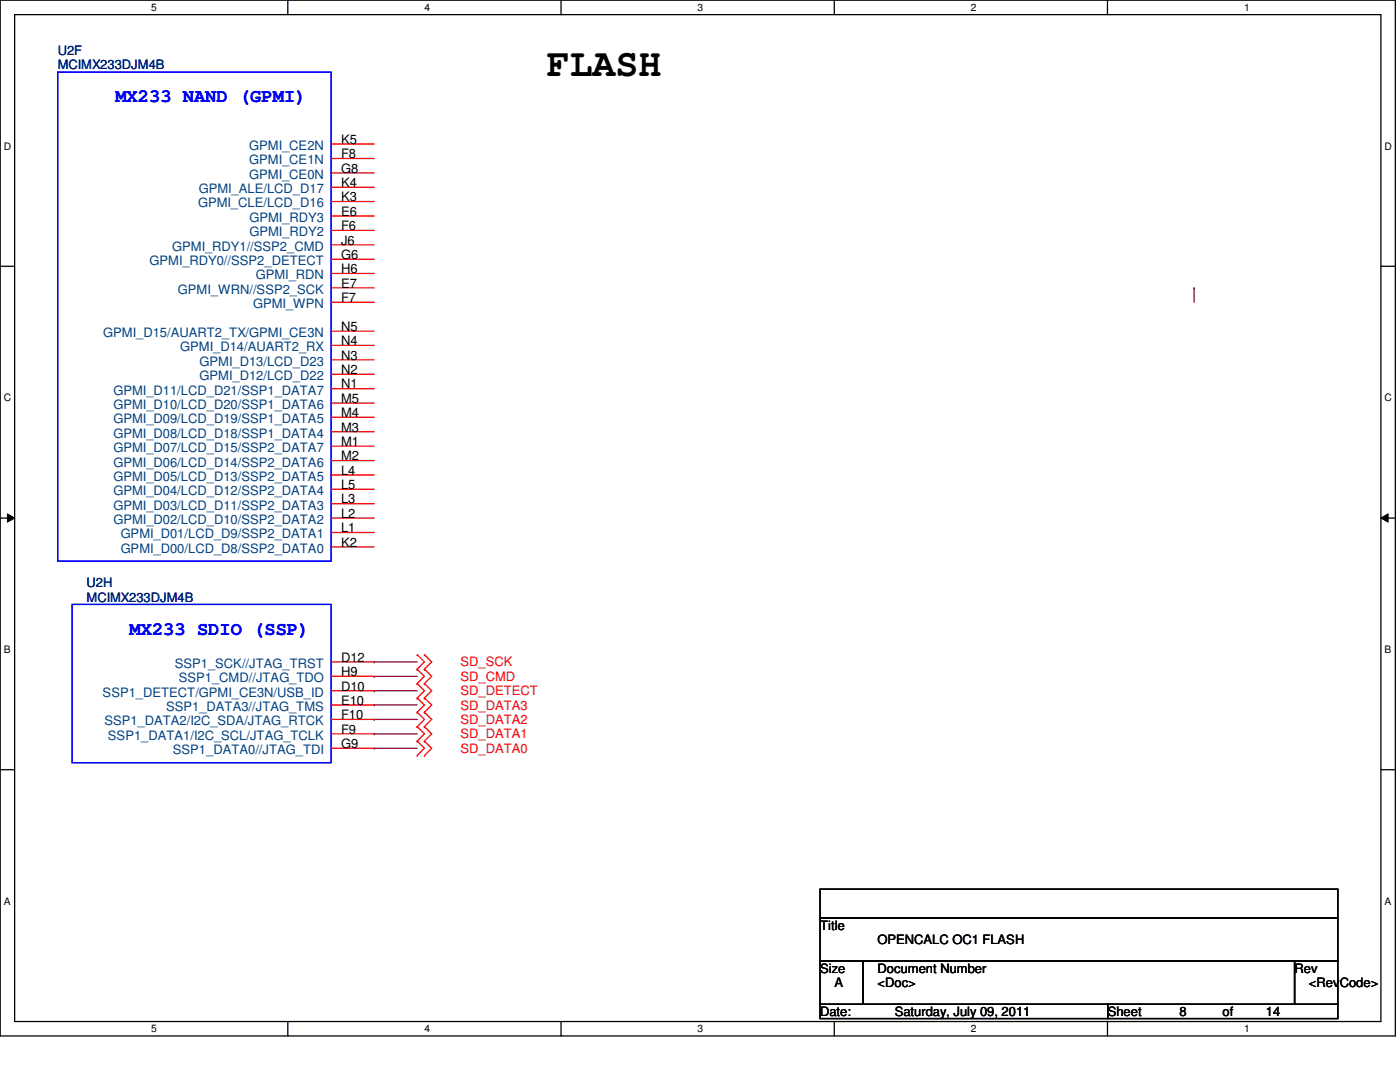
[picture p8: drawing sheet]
<svg xmlns="http://www.w3.org/2000/svg" width="279mm" height="216mm" viewBox="0 0 279 216" stroke-linecap="round" stroke-linejoin="round" font-family="sans-serif">
<defs><g id="words">
<text font-size="7.7" x="109.1" y="15.1">FLASH</text>
<g font-size="3.7" fill="#00f">
<text x="23" y="20.4">MX233 NAND (GPMI)</text>
<text x="25.9" y="126.7">MX233 SDIO (SSP)</text>
</g>
<g font-size="2.6" fill="#000080">
<text x="11.5" y="11">U2F</text>
<text x="11.5" y="13.8">MCIMX233DJM4B</text>
<text x="17.3" y="117.2">U2H</text>
<text x="17.3" y="120.1">MCIMX233DJM4B</text>
</g>
<g font-size="2.6" fill="#004080">
<text x="49.7" y="29.9">GPMI_CE2N</text>
<text x="49.7" y="35.7">GPMI_CE0N</text>
<text x="49.7" y="32.8">GPMI_CE1N</text>
<text x="39.5" y="41.4">GPMI_CLE/LCD_D16</text>
<text x="39.7" y="38.6">GPMI_ALE/LCD_D17</text>
<text x="49.8" y="47.2">GPMI_RDY2</text>
<text x="49.8" y="44.3">GPMI_RDY3</text>
<text x="29.8" y="52.9">GPMI_RDY0//SSP2_DETECT</text>
<text x="34.4" y="50">GPMI_RDY1//SSP2_CMD</text>
<text x="35.5" y="58.6">GPMI_WRN//SSP2_SCK</text>
<text x="51.1" y="55.8">GPMI_RDN</text>
<text x="50.5" y="61.5">GPMI_WPN</text>
<text x="20.6" y="67.3">GPMI_D15/AUART2_TX/GPMI_CE3N</text>
<text x="36" y="70.1">GPMI_D14/AUART2_RX</text>
<text x="39.8" y="75.9">GPMI_D12/LCD_D22</text>
<text x="39.8" y="73">GPMI_D13/LCD_D23</text>
<text x="22.6" y="81.6">GPMI_D10/LCD_D20/SSP1_DATA6</text>
<text x="22.6" y="78.7">GPMI_D11/LCD_D21/SSP1_DATA7</text>
<text x="22.6" y="87.3">GPMI_D08/LCD_D18/SSP1_DATA4</text>
<text x="22.6" y="84.5">GPMI_D09/LCD_D19/SSP1_DATA5</text>
<text x="22.6" y="96">GPMI_D05/LCD_D13/SSP2_DATA5</text>
<text x="22.6" y="93.1">GPMI_D06/LCD_D14/SSP2_DATA6</text>
<text x="22.6" y="90.2">GPMI_D07/LCD_D15/SSP2_DATA7</text>
<text x="22.6" y="101.7">GPMI_D03/LCD_D11/SSP2_DATA3</text>
<text x="22.6" y="98.8">GPMI_D04/LCD_D12/SSP2_DATA4</text>
<text x="22.6" y="104.6">GPMI_D02/LCD_D10/SSP2_DATA2</text>
<text x="24.1" y="107.4">GPMI_D01/LCD_D9/SSP2_DATA1</text>
<text x="24.1" y="110.3">GPMI_D00/LCD_D8/SSP2_DATA0</text>
<text x="34.9" y="133.3">SSP1_SCK//JTAG_TRST</text>
<text x="35.7" y="136.1">SSP1_CMD//JTAG_TDO</text>
<text x="20.5" y="139">SSP1_DETECT/GPMI_CE3N/USB_ID</text>
<text x="33.1" y="141.9">SSP1_DATA3//JTAG_TMS</text>
<text x="20.8" y="144.7">SSP1_DATA2/I2C_SDA/JTAG_RTCK</text>
<text x="21.5" y="147.6">SSP1_DATA1/I2C_SCL/JTAG_TCLK</text>
<text x="34.5" y="150.5">SSP1_DATA0//JTAG_TDI</text>
</g>
<g font-size="2.6">
<text x="68.1" y="28.7">K5</text>
<text x="68.1" y="34.5">G8</text>
<text x="68.1" y="31.6">F8</text>
<text x="68.1" y="40.2">K3</text>
<text x="68.1" y="37.3">K4</text>
<text x="68.1" y="45.9">F6</text>
<text x="68.1" y="43.1">E6</text>
<text x="68.1" y="51.7">G6</text>
<text x="68.1" y="48.8">J6</text>
<text x="68.1" y="54.5">H6</text>
<text x="68.1" y="57.4">E7</text>
<text x="68.1" y="60.3">F7</text>
<text x="68.1" y="71.8">N3</text>
<text x="68.1" y="68.9">N4</text>
<text x="68.1" y="66">N5</text>
<text x="68.1" y="77.5">N1</text>
<text x="68.1" y="74.6">N2</text>
<text x="68.1" y="83.2">M4</text>
<text x="68.1" y="80.4">M5</text>
<text x="68.1" y="89">M1</text>
<text x="68.1" y="86.1">M3</text>
<text x="68.1" y="94.7">L4</text>
<text x="68.1" y="91.9">M2</text>
<text x="68.1" y="100.5">L3</text>
<text x="68.1" y="97.6">L5</text>
<text x="68.1" y="106.2">L1</text>
<text x="68.1" y="103.3">L2</text>
<text x="68.1" y="109.1">K2</text>
<text x="68.1" y="134.9">H9</text>
<text x="68.1" y="137.8">D10</text>
<text x="68.1" y="132">D12</text>
<text x="68.1" y="143.5">F10</text>
<text x="68.1" y="140.6">E10</text>
<text x="68.1" y="149.3">G9</text>
<text x="68.1" y="146.4">F9</text>
<text x="163.7" y="185.5">Title</text>
<text x="175.1" y="188.4">OPENCALC OC1 FLASH</text>
<text x="163.7" y="194.1">Size</text>
<text x="166.5" y="197">A</text>
<text x="175.1" y="194.1">Document Number</text>
<text x="175.1" y="197">&lt;Doc&gt;</text>
<text x="258.4" y="194.1">Rev</text>
<text x="261.2" y="197">&lt;RevCode&gt;</text>
<text x="163.7" y="202.7">Date:</text>
<text x="178.6" y="202.7">Saturday, July 09, 2011</text>
<text x="221.1" y="202.7">Sheet</text>
<text x="235.4" y="202.7">8</text>
<text x="244" y="202.7">of</text>
<text x="252.6" y="202.7">14</text>
</g>
<g font-size="2.6" fill="#f00">
<text x="91.9" y="133">SD_SCK</text>
<text x="91.9" y="135.8">SD_CMD</text>
<text x="91.9" y="141.6">SD_DATA3</text>
<text x="91.9" y="138.7">SD_DETECT</text>
<text x="91.9" y="144.4">SD_DATA2</text>
<text x="91.9" y="147.3">SD_DATA1</text>
<text x="91.9" y="150.2">SD_DATA0</text>
</g>
<g font-size="2">
<text x="30.2" y="2.2">5</text>
<text x="84.7" y="2.2">4</text>
<text x="139.2" y="2.2">3</text>
<text x="193.8" y="2.2">2</text>
<text x="248.3" y="2.2">1</text>
<text x=".8" y="29.8">D</text>
<text x="276.3" y="29.8">D</text>
<text x=".8" y="80.1">C</text>
<text x="276.3" y="80.1">C</text>
<text x=".8" y="130.3">B</text>
<text x="276.3" y="130.3">B</text>
<text x=".8" y="180.5">A</text>
<text x="276.3" y="180.5">A</text>
<text x="30.2" y="206">5</text>
<text x="84.7" y="206">4</text>
<text x="139.2" y="206">3</text>
<text x="193.8" y="206">2</text>
<text x="248.3" y="206">1</text>
</g>
</g></defs>
<path d="M0 0h278.5v206.7h-278.5zM2.9 2.9h272.7v200.9h-272.7z" fill="none" stroke="#000" stroke-width=".25"/>
<g fill="#fff">
<path d="M30.2 .3h1.1v2.3h-1.1z"/>
<path d="M30.2 204.1h1.1v2.3h-1.1z"/>
</g>
<path d="M57.4 0v2.9M57.4 203.8v2.9" fill="none" stroke="#000" stroke-width=".25"/>
<g fill="#fff">
<path d="M84.7 .3h1.1v2.3h-1.1z"/>
<path d="M84.7 204.1h1.1v2.3h-1.1z"/>
</g>
<path d="M112 0v2.9M112 203.8v2.9" fill="none" stroke="#000" stroke-width=".25"/>
<g fill="#fff">
<path d="M139.2 .3h1.1v2.3h-1.1z"/>
<path d="M139.2 204.1h1.1v2.3h-1.1z"/>
</g>
<path d="M166.5 0v2.9M166.5 203.8v2.9" fill="none" stroke="#000" stroke-width=".25"/>
<g fill="#fff">
<path d="M193.8 .3h1.1v2.3h-1.1z"/>
<path d="M193.8 204.1h1.1v2.3h-1.1z"/>
</g>
<path d="M221 0v2.9M221 203.8v2.9" fill="none" stroke="#000" stroke-width=".25"/>
<g fill="#fff">
<path d="M248.3 .3h1.1v2.3h-1.1z"/>
<path d="M248.3 204.1h1.1v2.3h-1.1z"/>
<path d="M.8 28h1.4v2.3h-1.4z"/>
<path d="M276.3 28h1.4v2.3h-1.4z"/>
<path d="M.8 78.2h1.4v2.3h-1.4z"/>
<path d="M276.3 78.2h1.4v2.3h-1.4z"/>
</g>
<path d="M0 53.1h2.9M275.6 53.1h2.9" fill="none" stroke="#000" stroke-width=".25"/>
<g fill="#fff">
<path d="M.8 128.5h1.3v2.2h-1.3z"/>
<path d="M276.3 128.5h1.3v2.2h-1.3z"/>
</g>
<path d="M0 103.4h2.9M275.6 103.4h2.9" fill="none" stroke="#000" stroke-width=".25"/>
<path d="M1.5 102.5l1.4 .9-1.4 .8zM275.6 103.4l1.4-.9v1.7z" fill="#000"/>
<path d="M1.5 102.5l1.4 .9-1.4 .8zM275.6 103.4l1.4-.9v1.7z" fill="none" stroke="#000" stroke-width=".2"/>
<g fill="#fff">
<path d="M.8 178.7h1.3v2.2h-1.3z"/>
<path d="M276.3 178.7h1.3v2.2h-1.3z"/>
</g>
<path d="M0 153.6h2.9M275.6 153.6h2.9M163.7 177.4h103.3v5.8h-103.3zM163.7 183.2h103.3v8.6h-103.3zM163.7 191.8h8.6v8.6h-8.6zM172.3 191.8h86.1v8.6h-86.1zM258.4 191.8h8.6v8.6h-8.6zM163.7 200.4h57.4v2.8h-57.4zM221.1 200.4h45.9v2.8h-45.9z" fill="none" stroke="#000" stroke-width=".25"/>
<g fill="none" stroke="#800040" stroke-width=".25">
<path d="M238.3 57.4h.1M238.3 57.4v2.9M74.7 132.1h.1M74.7 135h.1M74.7 137.8h.1M74.7 132.1h8.6M74.7 135h8.6M74.7 137.8h8.6M74.7 140.7h.1M74.7 143.6h.1M74.7 149.3h.1M74.7 146.4h.1"/>
<path d="M74.7 140.7h8.6M74.7 143.6h8.6M74.7 149.3h8.6M74.7 146.4h8.6"/>
</g>
<g fill="none" stroke="#f00" stroke-width=".25">
<path d="M66.1 34.5h8.6M66.1 31.6h8.6M66.1 28.7h8.6M66.1 37.4h8.6M66.1 40.2h8.6M66.1 54.6h8.6M66.1 51.7h8.6M66.1 48.9h8.6M66.1 46h8.6M66.1 43.1h8.6M66.1 57.4h8.6M66.1 77.6h8.6"/>
<path d="M66.1 74.7h8.6M66.1 71.8h8.6M66.1 68.9h8.6M66.1 66.1h8.6M66.1 60.3h8.6M66.1 97.6h8.6M66.1 94.8h8.6M66.1 91.9h8.6M66.1 89h8.6M66.1 86.1h8.6M66.1 83.3h8.6M66.1 80.4h8.6"/>
<path d="M66.1 109.1h8.6M66.1 106.3h8.6M66.1 103.4h8.6M66.1 100.5h8.6M66.1 135h8.6M66.1 137.8h8.6M66.1 132.1h8.6M83.3 133.5h.1M83.3 130.6h.1M83.3 136.4h.1M83.3 139.3h.1M83.3 130.6l1.4 1.5-1.4 1.4"/>
<path d="M83.3 133.5l1.4 1.5-1.4 1.4M83.3 139.3l1.4 1.4-1.4 1.4M83.3 136.4l1.4 1.4-1.4 1.5M84.7 133.5h.1M84.7 130.6h.1M84.7 136.4h.1M84.7 139.3h.1M84.7 130.6l1.4 1.5-1.4 1.4M84.7 133.5l1.4 1.5-1.4 1.4M84.7 139.3l1.4 1.4-1.4 1.4M84.7 136.4l1.4 1.4-1.4 1.5M66.1 149.3h8.6"/>
<path d="M66.1 146.4h8.6M66.1 143.6h8.6M66.1 140.7h8.6M83.3 142.1h.1M83.3 145h.1M83.3 147.9h.1M83.3 150.7h.1M83.3 142.1l1.4 1.5-1.4 1.4M83.3 145l1.4 1.4-1.4 1.5M83.3 147.9l1.4 1.4-1.4 1.4M84.7 142.1h.1M84.7 145h.1"/>
<path d="M84.7 147.9h.1M84.7 150.7h.1M84.7 142.1l1.4 1.5-1.4 1.4M84.7 145l1.4 1.4-1.4 1.5M84.7 147.9l1.4 1.4-1.4 1.4"/>
</g>
<path d="M11.5 14.4h54.6v97.6h-54.6zM14.4 120.6h51.7v31.6h-51.7z" fill="none" stroke="#00f" stroke-width=".25"/>
<use href="#words"/>
</svg>
